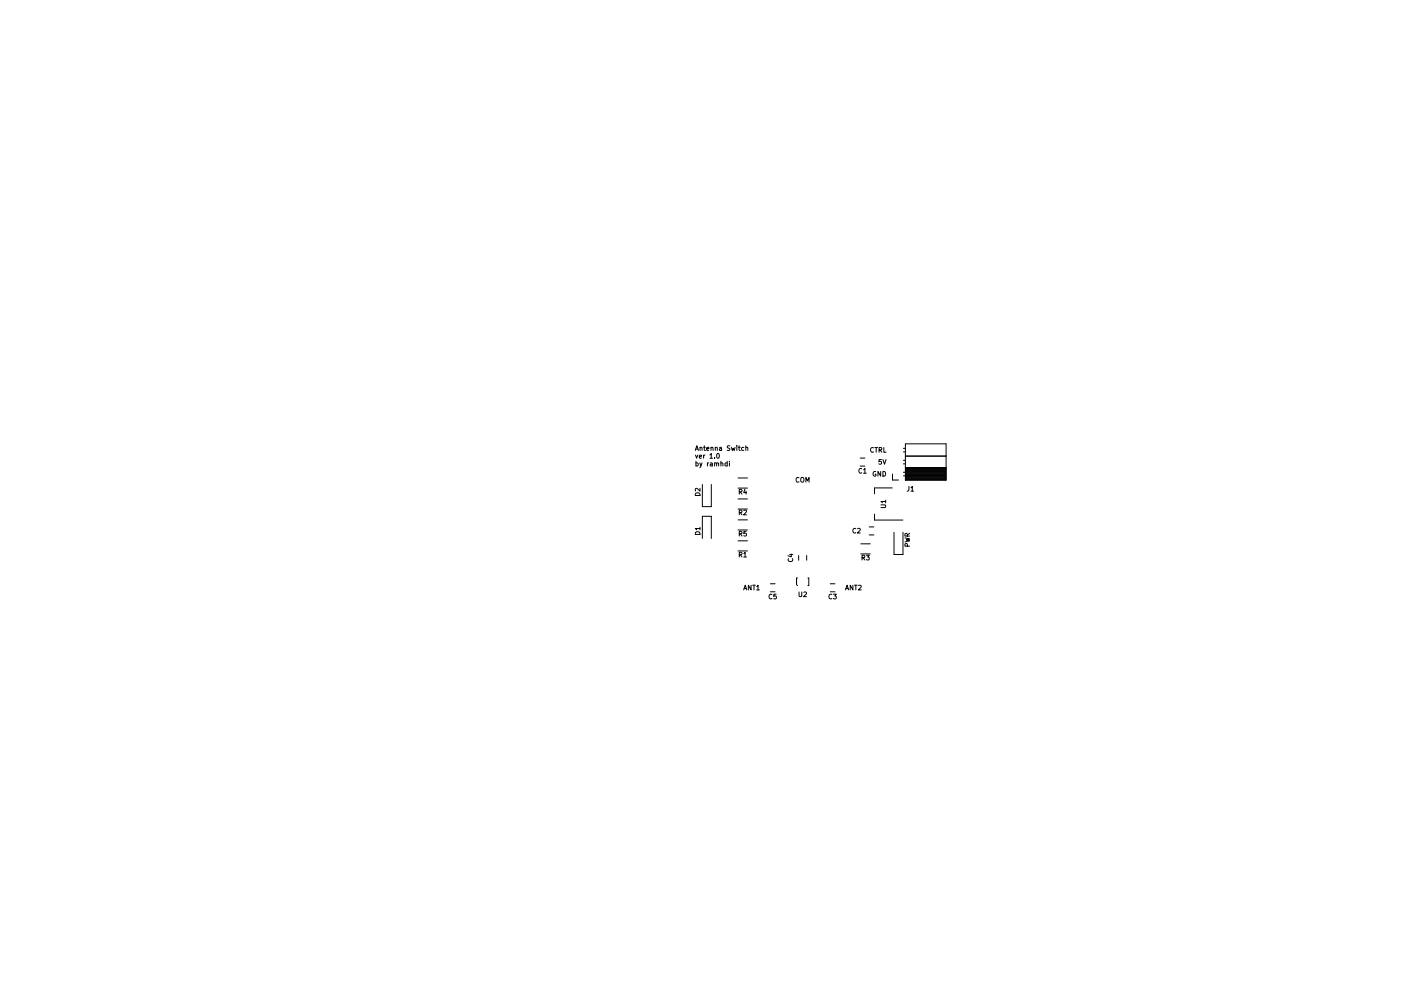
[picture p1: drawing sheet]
<svg xmlns="http://www.w3.org/2000/svg" width="297mm" height="210mm" viewBox="0 0 297 210" stroke-linecap="round" stroke-linejoin="round" font-family="sans-serif">
<g fill="none" stroke="#000" stroke-width=".21">
<path d="M147.4 95.6l.3-1 .4 1M147.5 96.6l.2 .6 .2-.6M147.5 95.3h.5M147.6 98.3l.2-.1 .2 .2-.1 .4h-.3M147.6 97.9v1M148.3 96.9l.4-.1v-.2h-.3l-.1 .1v.5h.4M148.4 98.2l.2 .7M148.4 95h.4v.6M148.4 94.9v.7M148.8 98.2l-.4 1M149.2 94.9h.4M149.2 96.6v.6"/>
<path d="M149.3 94.6v.8l.3 .2M149.5 96.6l-.3 .1M149.8 95.2l.5-.1v-.1l-.3-.1-.2 .1 .1 .5h.4M150 98.2v.7M150.3 98.2l-.3 .2M150.5 96.5l.3-.3v1M150.5 97.2h.6M150.6 98.3h.4v.6M150.7 95h.4l.1 .6M150.7 94.9v.7M151 98.4l-.4 .2 .1 .3 .3-.1M151.5 97.1v.1"/>
<path d="M151.5 98.3h.4v.6M151.5 98.2v.7M151.7 95h.3l.1 .6M151.7 94.9v.7M151.9 98.3h.4l.1 .6M152 96.3l.2-.1a.49 .49 0 0 1 .3 .5 .49 .49 0 0 1-.4 .5l-.2-.4zM152.6 95h.3l.1 .6M152.8 98.3h.4l.1 .6M152.8 97.9v1M153 95.1l-.5 .2 .2 .3 .3-.1M154.2 98.3l-.3-.1-.2 .2 .1 .4h.4M154.2 97.9v1"/>
<path d="M154.7 97.9v.1M154.7 98.2v.7M154.7 94.6l-.5 .1a.42 .42 0 0 0 .5 .5v.3h-.5M155.1 94.9l.2 .7 .2-.5 .2 .5 .1-.7M156.2 94.6v.1M156.2 94.9v.7M156.6 94.9h.3M156.7 94.6v.8l.2 .2M157.7 95l-.3-.1-.2 .2 .1 .4h.4M158.1 95h.4l.1 .6M158.1 94.6v1M182.4 97.2h1"/>
<path d="M182.4 98.9h1M182.7 99.5a.44 .44 0 0 0-.6 .4 .44 .44 0 0 0 .6 .4M183.1 99.7l.3-.3v1M185.2 95a.44 .44 0 0 0-.6 .5 .44 .44 0 0 0 .6 .4M185.5 95h.6M185.8 95v1M186.4 95.5l.5-.1v-.4h-.5v1M186.6 95.5l.4 .5M186.9 97.5h-.5l-.1 .5 .5-.1 .1 .5h-.6M187.2 97.5l.3 1 .4-1M187.4 95v1h.5M191.5 98.4h.5"/>
<path d="M191.5 97.7h.5M191.5 95.9h.5M191.5 95.1h.5M192 94.2h8.6v7.7h-8.6zM192 99.3h8.6M192 99.9h8.6M192 99.8h8.6M192 99.7h8.6M192 99.6h8.6M192 99.4h8.6M192 99.2h8.6M192 96.8h8.6"/>
<path d="M147.5 104.7a.54 .54 0 0 1 .6-.1 .54 .54 0 0 1 .3 .5h-1zM147.6 112.9a.52 .52 0 0 1 .5-.1 .52 .52 0 0 1 .3 .6h-1zM148.4 112.1h-1l.3 .3M148.4 103.6v.6l-.7-.6-.3 .2 .1 .4M148.4 111.9v.5M148.9 114.2v-4.7h1.9v4.7M148.9 102.8v4.7h1.9v-4.7M156.5 103.6h2M156.5 101.4h2M156.5 112.4h2M156.5 110.3h2M156.5 116.9h2"/>
<path d="M156.5 114.7h2M156.5 105.9h2M156.5 108h2M156.7 104.4l.5-.1 .1-.4-.6-.1v1M156.7 113.3l.5-.1 .1-.4-.6-.1v1M156.7 117.7h.5l.1-.4-.6-.1v1M156.7 108.8l.5-.1 .1-.4-.6-.1v1M157 104.4l.3 .4M157 113.3l.3 .4M157 117.7l.3 .5M157 108.8l.3 .4M157.7 117.5l.3-.3v1"/>
<path d="M157.7 108.3l.4-.1 .2 .3-.7 .7h.7M157.7 118.2h.6M157.9 103.8l-.2 .7h.6M158.2 104.2v.6M158.2 112.7h-.5v.5h.5v.4h-.5M167.2 118.5a.44 .44 0 0 0 .4 .6 .44 .44 0 0 0 .4-.6M167.4 117.7h.7M167.8 117.5v.6l-.8-.2M169.3 117.9v1M169.4 101.4a.44 .44 0 0 0-.6 .4 .44 .44 0 0 0 .6 .4M169.8 101.4l.2-.1 .4 .1v.6l-.1 .3-.5-.1zM170.9 102.3v-1l.3 .7 .3-.7v1"/>
<path d="M171 117.9v1M181.4 112.2a.44 .44 0 0 0-.6 .4 .44 .44 0 0 0 .6 .4M181.8 112.2l.4-.1 .2 .3-.6 .7h.6M182.5 115.4h2M182.5 117.5h2M182.8 118.3h.5v-.4l-.5-.1v1M183 118.3l.3 .5M183.1 100.4h.6M183.7 117.8h.6l-.3 .4 .3 .1v.4h-.6M184.3 113.5h1M184.3 111.8h1M185.4 109.1v1.2h6"/>
<path d="M185.7 100.1a.45 .45 0 0 0-.6 .4 .45 .45 0 0 0 .6 .4v-.3h-.2M186.7 100v1l-.5-1v1M186.8 107.1h.8l.2 .2-.2 .4h-.8M187.2 100a.51 .51 0 0 1 .6 .5 .51 .51 0 0 1-.6 .5zM187.8 106.4h-1l.3 .3M187.8 106.1v.6M189.2 103.5h-3.8v1.3M189.2 100.6v1.2h1.3M189.6 112.9v4.7h1.8v-4.7M191.5 101h.5M191.9 114.1l1 .3-.8 .1 .8 .2-1 .3M192 101.7h8.6"/>
<path d="M192 101.6h8.6M192 101.5h8.6M192 101.4h8.6M192 101.2h8.6M192 101.1h8.6M192 101h8.6M192 100.9h8.6M192 100.8h8.6M192 100.6h8.6M192 100.5h8.6M192 100.4h8.6M192 100.3h8.6"/>
<path d="M192 100h8.6M192.4 115.9l-.1-.5h-.3l-.1 .5h1M192.4 113.7l-.1-.4-.3-.1-.1 .5h1M192.7 103.2v.9l-.4 .1M192.9 113.2l-.5 .3M193.1 103.5l.3-.3v1M193.1 104.2h.6M200.6 100.2h-9.1M157.7 125.2l.3-1 .3 1M157.8 124.9h.4M159.2 124.2v1l-.5-1v1M159.6 124.2h.5"/>
<path d="M159.9 124.2v1M160.4 124.4l.3-.2v1M160.4 125.2h.6M163.3 125.6h1M163.3 123.9h1M163.7 126.2a.44 .44 0 0 0-.7 .4 .44 .44 0 0 0 .7 .4M164.6 126.1h-.5l-.1 .4h.5l.1 .5h-.6M169.1 122.6h-.2v1.4l.2 .2M169.4 125.6v.8l.2 .2 .4-.2v-.8M170.4 125.7l.4-.1 .2 .3-.6 .7h.6M171.3 122.6h.2v1.6h-.2M176 125.6h1"/>
<path d="M176 123.9h1M176.4 126.2a.44 .44 0 0 0-.7 .4 .44 .44 0 0 0 .7 .4M176.7 126.1h.6l-.3 .3 .3 .1v.5h-.6M179.3 125.2l.3-1 .3 1M179.4 124.9h.4M180.8 124.2v1l-.5-1v1M181.2 124.2h.5M181.5 124.2v1M182 124.3l.4-.1 .2 .2-.6 .8h.6"/>
</g>
</svg>
